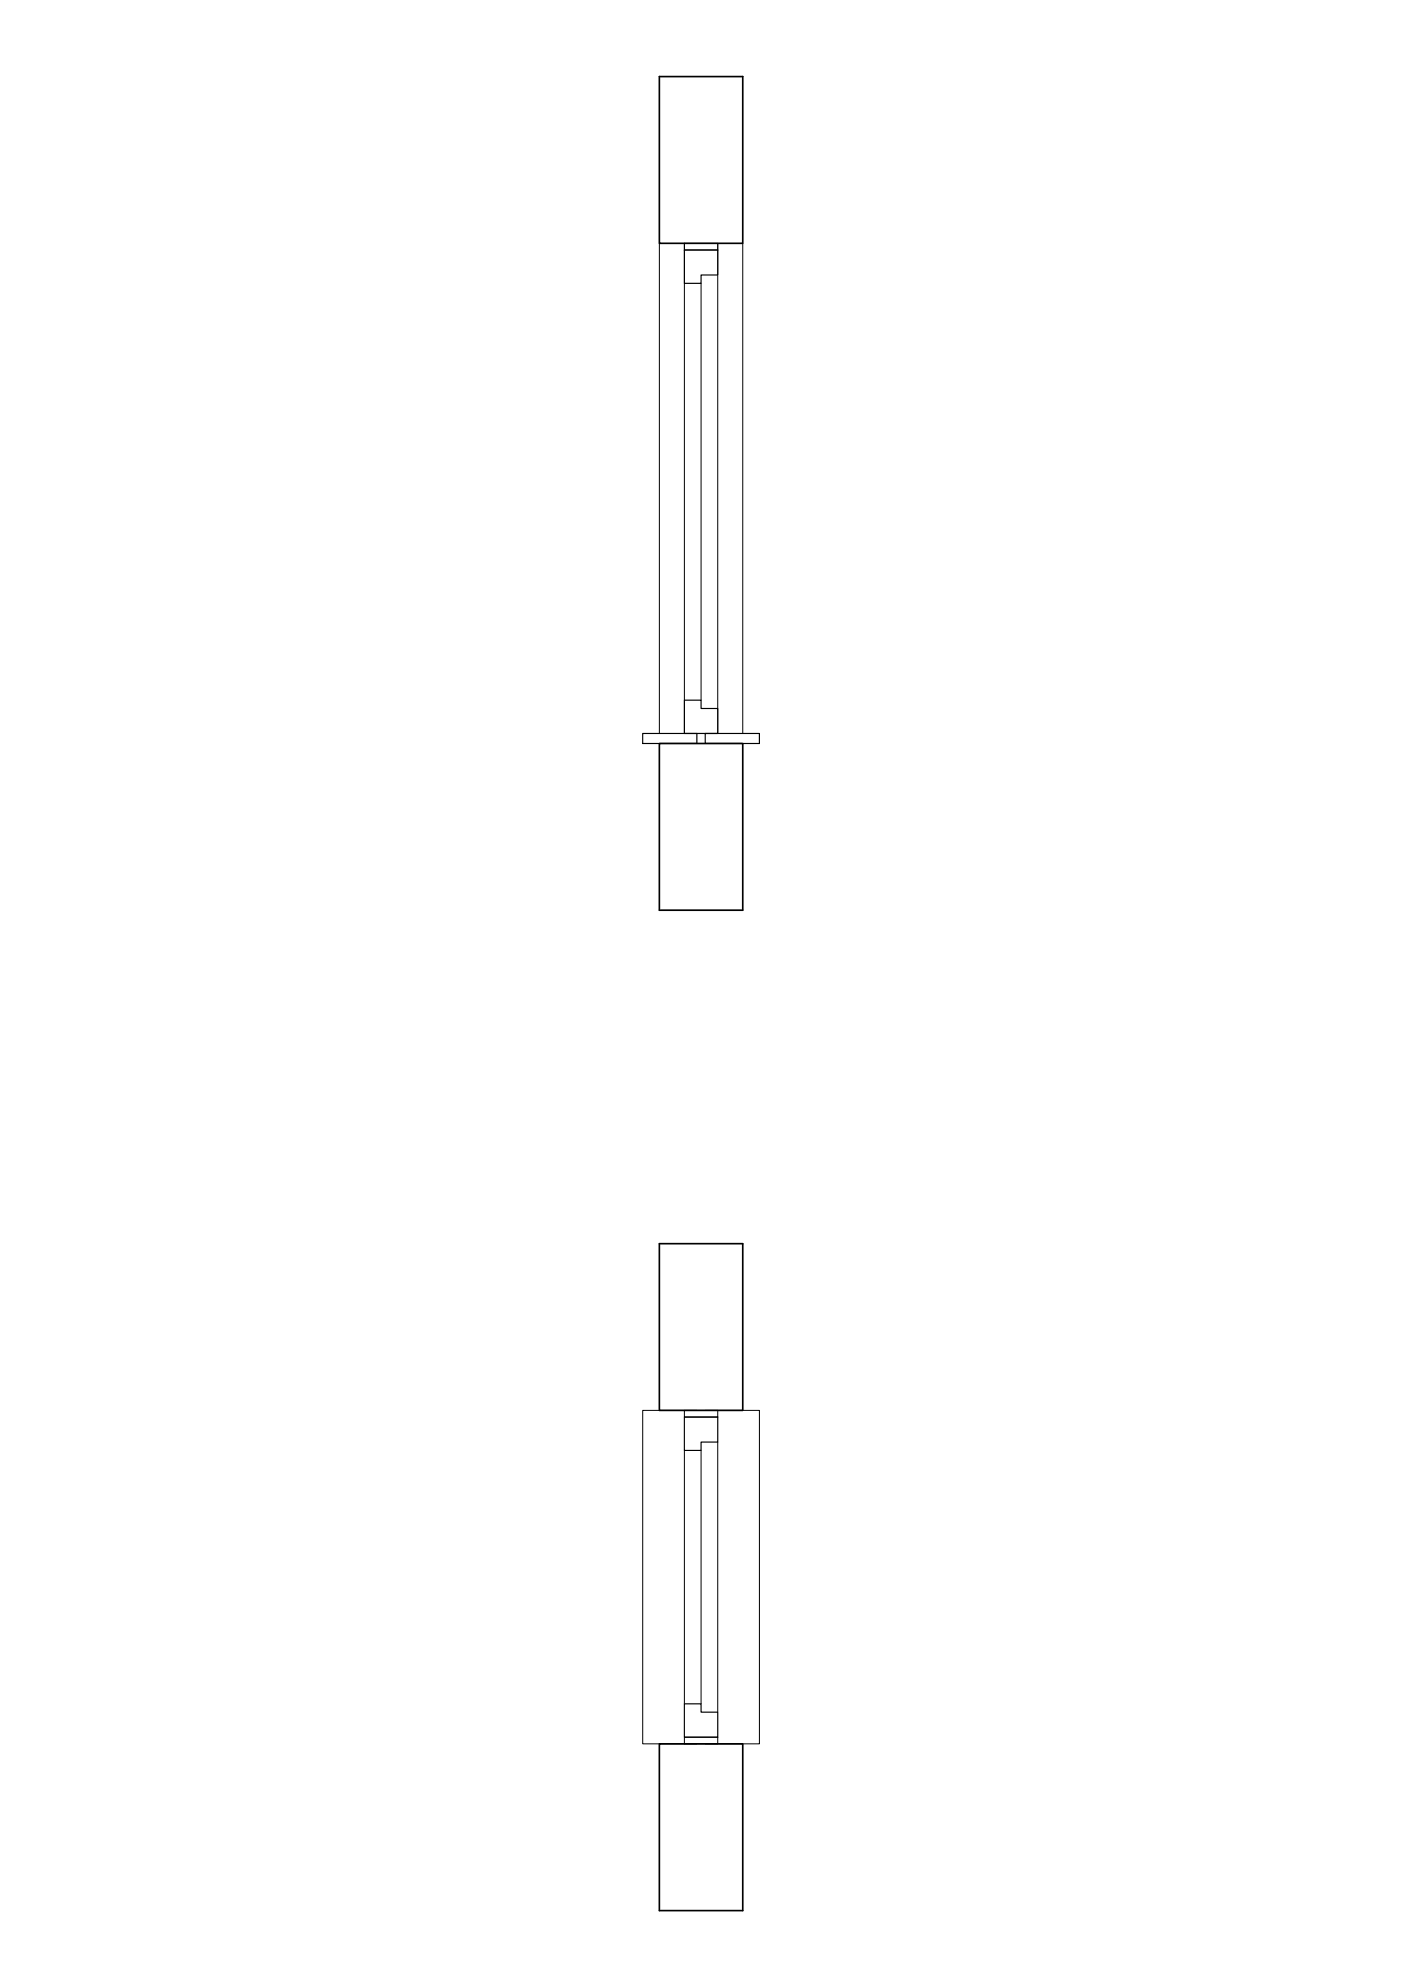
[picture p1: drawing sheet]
<svg xmlns="http://www.w3.org/2000/svg" width="420mm" height="594mm" viewBox="0 0 420 594" stroke-linecap="round" stroke-linejoin="round" font-family="sans-serif">
<!-- layer: Layer1 -->
<path d="M197.7 23h25.1v50h-25.1zM197.7 223h25.1v50h-25.1zM197.7 373h25.1v50h-25.1zM197.7 523h25.1v50h-25.1z" fill="none" stroke="#000" stroke-width=".5"/>
<!-- layer: Layer2 -->
<path d="M197.7 73v147M205.2 73v147h10v-147M222.8 73v147M210.3 85v125M205.2 435v76M209 423h-16.3v100h16.3M210.3 435v76M211.5 423h16.2v100h-16.2M215.2 432.5v81" fill="none" stroke="#000" stroke-width=".3"/>
<!-- layer: Layer3 -->
<path d="M205.2 75h10v7.5h-4.9v2.5h-5.1zM192.7 220h16.3v3h-16.3zM205.2 210h5.1v2.5h4.9v7.5h-10zM211.5 220h16.2v3h-16.2zM205.2 425h10v7.5h-4.9v2.5h-5.1zM205.2 511h5.1v2.5h4.9v7.5h-10z" fill="none" stroke="#000" stroke-width=".35"/>
<!-- layer: Layer4 -->
<path d="M205.2 73h10v2h-10zM205.2 423h10v2h-10zM205.2 521h10v2h-10z" fill="none" stroke="#000" stroke-width=".3"/>
</svg>
